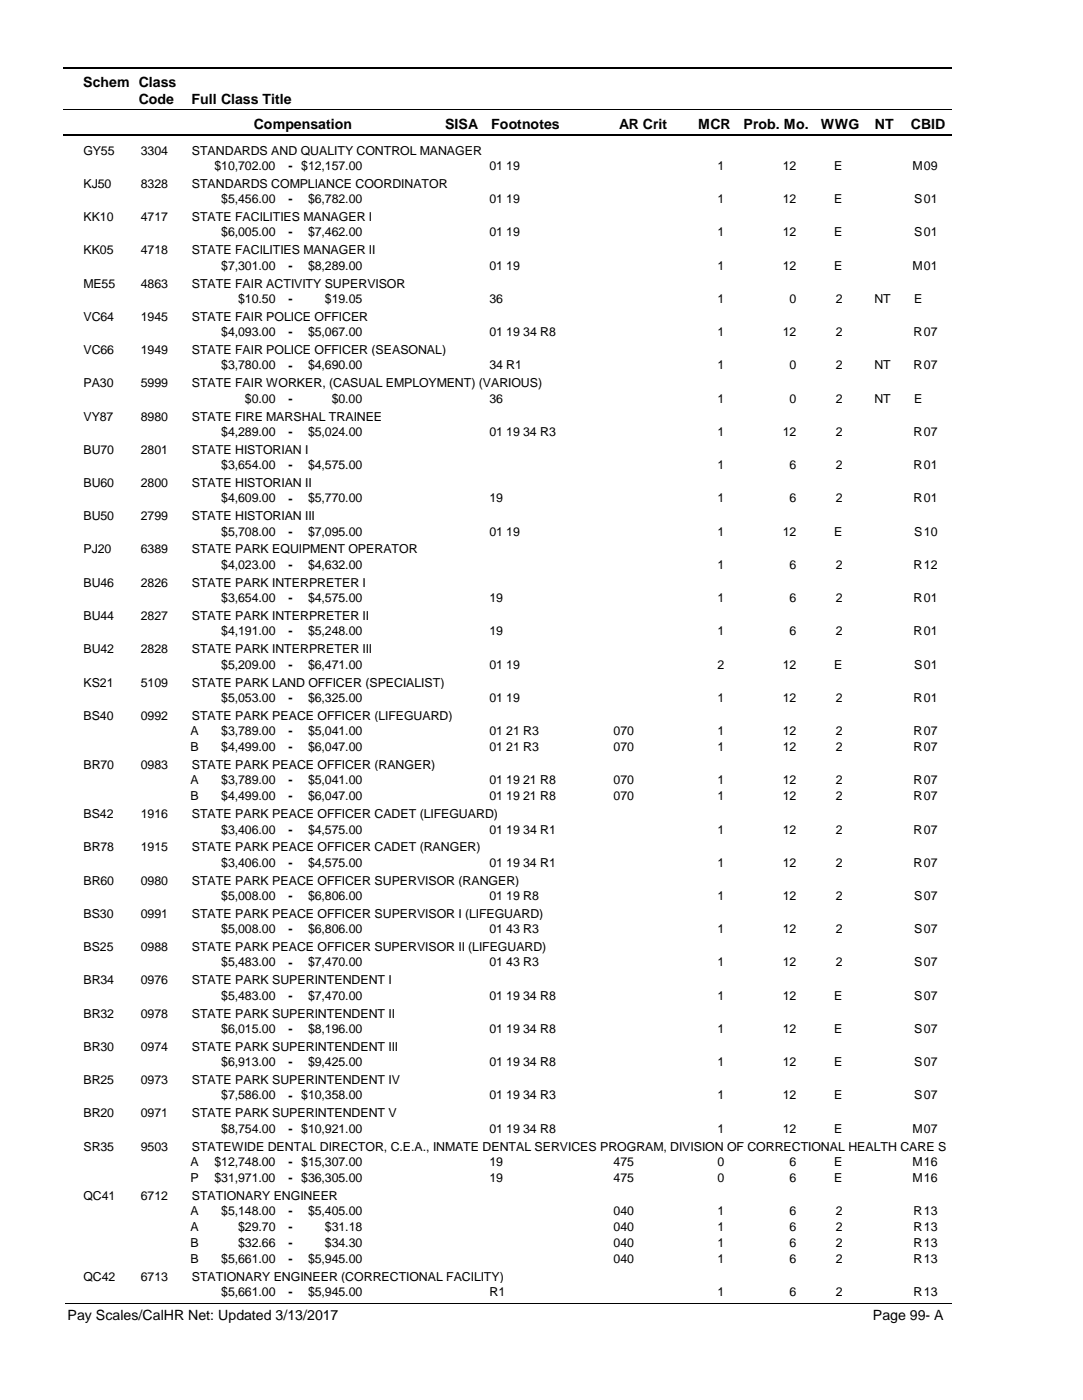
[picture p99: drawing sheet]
<svg xmlns="http://www.w3.org/2000/svg" width="216mm" height="279mm" viewBox="0 0 216 279" stroke-linecap="round" stroke-linejoin="round" font-family="sans-serif">
<defs><g id="words">
<g font-size="2.8">
<text x="16.6" y="17.3">Schem Class</text>
<text x="27.7" y="20.7">Code</text>
<text x="38.2" y="20.7">Full Class Title</text>
<text x="50.6" y="25.7">Compensation</text>
<text x="88.7" y="25.7">SISA</text>
<text x="98" y="25.7">Footnotes</text>
<text x="123.5" y="25.7">AR Crit</text>
<text x="139.2" y="25.7">MCR</text>
<text x="148.3" y="25.7">Prob. Mo.</text>
<text x="163.7" y="25.7">WWG</text>
<text x="174.5" y="25.7">NT</text>
<text x="181.6" y="25.7">CBID</text>
<text x="13.5" y="263.5">Pay Scales/CalHR Net: Updated 3/13/2017</text>
<text x="174.1" y="263.5">Page 99- A</text>
</g>
<g font-size="2.5">
<text x="16.6" y="30.8">GY55</text>
<text x="28.1" y="30.8">3304</text>
<text x="38.2" y="30.8">STANDARDS AND QUALITY CONTROL MANAGER</text>
<text x="42.8" y="33.9">$10,702.00</text>
<text x="57.5" y="33.9">-</text>
<text x="60.1" y="33.9">$12,157.00</text>
<text x="97.6" y="33.9">01 19</text>
<text x="143.1" y="33.9">1</text>
<text x="156.1" y="33.9">12</text>
<text x="166.3" y="33.9">E</text>
<text x="181.9" y="33.9">M</text>
<text x="184.2" y="33.9">09</text>
<text x="16.6" y="37.5">KJ50</text>
<text x="28.1" y="37.5">8328</text>
<text x="38.2" y="37.5">STANDARDS COMPLIANCE COORDINATOR</text>
<text x="44.1" y="40.6">$5,456.00</text>
<text x="57.5" y="40.6">-</text>
<text x="61.4" y="40.6">$6,782.00</text>
<text x="97.6" y="40.6">01 19</text>
<text x="143.1" y="40.6">1</text>
<text x="156.1" y="40.6">12</text>
<text x="166.3" y="40.6">E</text>
<text x="182.3" y="40.6">S</text>
<text x="184.2" y="40.6">01</text>
<text x="16.6" y="44.1">KK10</text>
<text x="28.1" y="44.1">4717</text>
<text x="38.2" y="44.1">STATE FACILITIES MANAGER I</text>
<text x="44.1" y="47.2">$6,005.00</text>
<text x="57.5" y="47.2">-</text>
<text x="61.4" y="47.2">$7,462.00</text>
<text x="97.6" y="47.2">01 19</text>
<text x="143.1" y="47.2">1</text>
<text x="156.1" y="47.2">12</text>
<text x="166.3" y="47.2">E</text>
<text x="182.3" y="47.2">S</text>
<text x="184.2" y="47.2">01</text>
<text x="16.6" y="50.7">KK05</text>
<text x="28.1" y="50.7">4718</text>
<text x="38.2" y="50.7">STATE FACILITIES MANAGER II</text>
<text x="44.1" y="53.8">$7,301.00</text>
<text x="57.5" y="53.9">-</text>
<text x="61.4" y="53.8">$8,289.00</text>
<text x="97.6" y="53.8">01 19</text>
<text x="143.1" y="53.8">1</text>
<text x="156.1" y="53.8">12</text>
<text x="166.3" y="53.8">E</text>
<text x="181.9" y="53.8">M</text>
<text x="184.2" y="53.8">01</text>
<text x="16.6" y="57.4">ME55</text>
<text x="28.1" y="57.4">4863</text>
<text x="38.2" y="57.4">STATE FAIR ACTIVITY SUPERVISOR</text>
<text x="16.6" y="64">VC64</text>
<text x="28.1" y="64">1945</text>
<text x="38.2" y="64">STATE FAIR POLICE OFFICER</text>
<text x="47.5" y="60.5">$10.50</text>
<text x="57.5" y="60.5">-</text>
<text x="64.8" y="60.5">$19.05</text>
<text x="97.6" y="60.5">36</text>
<text x="143.1" y="60.5">1</text>
<text x="157.5" y="60.5">0</text>
<text x="166.6" y="60.5">2</text>
<text x="174.4" y="60.5">NT</text>
<text x="182.3" y="60.5">E</text>
<text x="16.6" y="70.7">VC66</text>
<text x="28.1" y="70.7">1949</text>
<text x="38.2" y="70.7">STATE FAIR POLICE OFFICER (SEASONAL)</text>
<text x="44.1" y="67.1">$4,093.00</text>
<text x="57.5" y="67.1">-</text>
<text x="61.4" y="67.1">$5,067.00</text>
<text x="97.6" y="67.1">01 19 34 R8</text>
<text x="143.1" y="67.1">1</text>
<text x="156.1" y="67.1">12</text>
<text x="166.6" y="67.1">2</text>
<text x="182.2" y="67.1">R</text>
<text x="184.2" y="67.1">07</text>
<text x="16.6" y="77.3">PA30</text>
<text x="28.1" y="77.3">5999</text>
<text x="38.2" y="77.3">STATE FAIR WORKER, (CASUAL EMPLOYMENT) (VARIOUS)</text>
<text x="44.1" y="73.7">$3,780.00</text>
<text x="57.5" y="73.8">-</text>
<text x="61.4" y="73.7">$4,690.00</text>
<text x="97.6" y="73.7">34 R1</text>
<text x="143.1" y="73.7">1</text>
<text x="157.5" y="73.7">0</text>
<text x="166.6" y="73.7">2</text>
<text x="174.4" y="73.7">NT</text>
<text x="182.2" y="73.7">R</text>
<text x="184.2" y="73.7">07</text>
<text x="16.6" y="84">VY87</text>
<text x="28.1" y="84">8980</text>
<text x="38.2" y="84">STATE FIRE MARSHAL TRAINEE</text>
<text x="48.9" y="80.4">$0.00</text>
<text x="57.5" y="80.4">-</text>
<text x="66.2" y="80.4">$0.00</text>
<text x="97.6" y="80.4">36</text>
<text x="143.1" y="80.4">1</text>
<text x="157.5" y="80.4">0</text>
<text x="166.6" y="80.4">2</text>
<text x="174.4" y="80.4">NT</text>
<text x="182.3" y="80.4">E</text>
<text x="44.1" y="87">$4,289.00</text>
<text x="57.5" y="87">-</text>
<text x="61.4" y="87">$5,024.00</text>
<text x="97.6" y="87">01 19 34 R3</text>
<text x="143.1" y="87">1</text>
<text x="156.1" y="87">12</text>
<text x="166.6" y="87">2</text>
<text x="182.2" y="87">R</text>
<text x="184.2" y="87">07</text>
<text x="16.6" y="90.6">BU70</text>
<text x="28.1" y="90.6">2801</text>
<text x="38.2" y="90.6">STATE HISTORIAN I</text>
<text x="44.1" y="93.6">$3,654.00</text>
<text x="57.5" y="93.7">-</text>
<text x="61.4" y="93.6">$4,575.00</text>
<text x="143.1" y="93.6">1</text>
<text x="157.5" y="93.6">6</text>
<text x="166.6" y="93.6">2</text>
<text x="182.2" y="93.6">R</text>
<text x="184.2" y="93.6">01</text>
<text x="16.6" y="97.2">BU60</text>
<text x="28.1" y="97.2">2800</text>
<text x="38.2" y="97.2">STATE HISTORIAN II</text>
<text x="44.1" y="100.3">$4,609.00</text>
<text x="57.5" y="100.3">-</text>
<text x="61.4" y="100.3">$5,770.00</text>
<text x="97.6" y="100.3">19</text>
<text x="143.1" y="100.3">1</text>
<text x="157.5" y="100.3">6</text>
<text x="166.6" y="100.3">2</text>
<text x="182.2" y="100.3">R</text>
<text x="184.2" y="100.3">01</text>
<text x="16.6" y="103.9">BU50</text>
<text x="28.1" y="103.9">2799</text>
<text x="38.2" y="103.9">STATE HISTORIAN III</text>
<text x="44.1" y="106.9">$5,708.00</text>
<text x="57.5" y="106.9">-</text>
<text x="61.4" y="106.9">$7,095.00</text>
<text x="97.6" y="106.9">01 19</text>
<text x="143.1" y="106.9">1</text>
<text x="156.1" y="106.9">12</text>
<text x="166.3" y="106.9">E</text>
<text x="182.3" y="106.9">S</text>
<text x="184.2" y="106.9">10</text>
<text x="16.6" y="110.5">PJ20</text>
<text x="28.1" y="110.5">6389</text>
<text x="38.2" y="110.5">STATE PARK EQUIPMENT OPERATOR</text>
<text x="44.1" y="113.5">$4,023.00</text>
<text x="57.5" y="113.6">-</text>
<text x="61.4" y="113.5">$4,632.00</text>
<text x="143.1" y="113.5">1</text>
<text x="157.5" y="113.5">6</text>
<text x="166.6" y="113.5">2</text>
<text x="182.2" y="113.5">R</text>
<text x="184.2" y="113.5">12</text>
<text x="16.6" y="117.1">BU46</text>
<text x="28.1" y="117.1">2826</text>
<text x="38.2" y="117.1">STATE PARK INTERPRETER I</text>
<text x="16.6" y="123.8">BU44</text>
<text x="28.1" y="123.8">2827</text>
<text x="38.2" y="123.8">STATE PARK INTERPRETER II</text>
<text x="44.1" y="120.2">$3,654.00</text>
<text x="57.5" y="120.2">-</text>
<text x="61.4" y="120.2">$4,575.00</text>
<text x="97.6" y="120.2">19</text>
<text x="143.1" y="120.2">1</text>
<text x="157.5" y="120.2">6</text>
<text x="166.6" y="120.2">2</text>
<text x="182.2" y="120.2">R</text>
<text x="184.2" y="120.2">01</text>
<text x="16.6" y="130.4">BU42</text>
<text x="28.1" y="130.4">2828</text>
<text x="38.2" y="130.4">STATE PARK INTERPRETER III</text>
<text x="44.1" y="126.8">$4,191.00</text>
<text x="57.5" y="126.8">-</text>
<text x="61.4" y="126.8">$5,248.00</text>
<text x="97.6" y="126.8">19</text>
<text x="143.1" y="126.8">1</text>
<text x="157.5" y="126.8">6</text>
<text x="166.6" y="126.8">2</text>
<text x="182.2" y="126.8">R</text>
<text x="184.2" y="126.8">01</text>
<text x="16.6" y="137">KS21</text>
<text x="28.1" y="137">5109</text>
<text x="38.2" y="137">STATE PARK LAND OFFICER (SPECIALIST)</text>
<text x="44.1" y="133.4">$5,209.00</text>
<text x="57.5" y="133.5">-</text>
<text x="61.4" y="133.4">$6,471.00</text>
<text x="97.6" y="133.4">01 19</text>
<text x="143.1" y="133.4">2</text>
<text x="156.1" y="133.4">12</text>
<text x="166.3" y="133.4">E</text>
<text x="182.3" y="133.4">S</text>
<text x="184.2" y="133.4">01</text>
<text x="16.6" y="143.7">BS40</text>
<text x="28.1" y="143.7">0992</text>
<text x="38.2" y="143.7">STATE PARK PEACE OFFICER (LIFEGUARD)</text>
<text x="44.1" y="140.1">$5,053.00</text>
<text x="57.5" y="140.1">-</text>
<text x="61.4" y="140.1">$6,325.00</text>
<text x="97.6" y="140.1">01 19</text>
<text x="143.1" y="140.1">1</text>
<text x="156.1" y="140.1">12</text>
<text x="166.6" y="140.1">2</text>
<text x="182.2" y="140.1">R</text>
<text x="184.2" y="140.1">01</text>
<text x="38" y="146.7">A</text>
<text x="38" y="149.9">B</text>
<text x="44.1" y="146.7">$3,789.00</text>
<text x="44.1" y="149.9">$4,499.00</text>
<text x="57.5" y="146.7">-</text>
<text x="57.5" y="149.9">-</text>
<text x="61.4" y="146.7">$5,041.00</text>
<text x="61.4" y="149.9">$6,047.00</text>
<text x="97.6" y="146.7">01 21 R3</text>
<text x="97.6" y="149.9">01 21 R3</text>
<text x="122.4" y="146.7">070</text>
<text x="122.4" y="149.9">070</text>
<text x="143.1" y="146.7">1</text>
<text x="143.1" y="149.9">1</text>
<text x="156.1" y="146.7">12</text>
<text x="156.1" y="149.9">12</text>
<text x="166.6" y="146.7">2</text>
<text x="166.6" y="149.9">2</text>
<text x="182.2" y="146.7">R</text>
<text x="182.2" y="149.9">R</text>
<text x="184.2" y="146.7">07</text>
<text x="184.2" y="149.9">07</text>
<text x="16.6" y="153.5">BR70</text>
<text x="28.1" y="153.5">0983</text>
<text x="38.2" y="153.5">STATE PARK PEACE OFFICER (RANGER)</text>
<text x="38" y="156.5">A</text>
<text x="38" y="159.7">B</text>
<text x="44.1" y="156.5">$3,789.00</text>
<text x="44.1" y="159.7">$4,499.00</text>
<text x="57.5" y="156.6">-</text>
<text x="57.5" y="159.7">-</text>
<text x="61.4" y="156.5">$5,041.00</text>
<text x="61.4" y="159.7">$6,047.00</text>
<text x="97.6" y="156.5">01 19 21 R8</text>
<text x="97.6" y="159.7">01 19 21 R8</text>
<text x="122.4" y="156.5">070</text>
<text x="122.4" y="159.7">070</text>
<text x="143.1" y="156.5">1</text>
<text x="143.1" y="159.7">1</text>
<text x="156.1" y="156.5">12</text>
<text x="156.1" y="159.7">12</text>
<text x="166.6" y="156.5">2</text>
<text x="166.6" y="159.7">2</text>
<text x="182.2" y="156.5">R</text>
<text x="182.2" y="159.7">R</text>
<text x="184.2" y="156.5">07</text>
<text x="184.2" y="159.7">07</text>
<text x="16.6" y="163.3">BS42</text>
<text x="28.1" y="163.3">1916</text>
<text x="38.2" y="163.3">STATE PARK PEACE OFFICER CADET (LIFEGUARD)</text>
<text x="44.1" y="166.4">$3,406.00</text>
<text x="57.5" y="166.4">-</text>
<text x="61.4" y="166.4">$4,575.00</text>
<text x="97.6" y="166.4">01 19 34 R1</text>
<text x="143.1" y="166.4">1</text>
<text x="156.1" y="166.4">12</text>
<text x="166.6" y="166.4">2</text>
<text x="182.2" y="166.4">R</text>
<text x="184.2" y="166.4">07</text>
<text x="16.6" y="169.9">BR78</text>
<text x="28.1" y="169.9">1915</text>
<text x="38.2" y="169.9">STATE PARK PEACE OFFICER CADET (RANGER)</text>
<text x="44.1" y="173">$3,406.00</text>
<text x="57.5" y="173">-</text>
<text x="61.4" y="173">$4,575.00</text>
<text x="97.6" y="173">01 19 34 R1</text>
<text x="143.1" y="173">1</text>
<text x="156.1" y="173">12</text>
<text x="166.6" y="173">2</text>
<text x="182.2" y="173">R</text>
<text x="184.2" y="173">07</text>
<text x="16.6" y="176.6">BR60</text>
<text x="28.1" y="176.6">0980</text>
<text x="38.2" y="176.6">STATE PARK PEACE OFFICER SUPERVISOR (RANGER)</text>
<text x="44.1" y="179.6">$5,008.00</text>
<text x="57.5" y="179.7">-</text>
<text x="61.4" y="179.6">$6,806.00</text>
<text x="97.6" y="179.6">01 19 R8</text>
<text x="143.1" y="179.6">1</text>
<text x="156.1" y="179.6">12</text>
<text x="166.6" y="179.6">2</text>
<text x="182.3" y="179.6">S</text>
<text x="184.2" y="179.6">07</text>
<text x="16.6" y="183.2">BS30</text>
<text x="28.1" y="183.2">0991</text>
<text x="38.2" y="183.2">STATE PARK PEACE OFFICER SUPERVISOR I (LIFEGUARD)</text>
<text x="16.6" y="189.9">BS25</text>
<text x="28.1" y="189.9">0988</text>
<text x="38.2" y="189.9">STATE PARK PEACE OFFICER SUPERVISOR II (LIFEGUARD)</text>
<text x="44.1" y="186.3">$5,008.00</text>
<text x="57.5" y="186.3">-</text>
<text x="61.4" y="186.3">$6,806.00</text>
<text x="97.6" y="186.3">01 43 R3</text>
<text x="143.1" y="186.3">1</text>
<text x="156.1" y="186.3">12</text>
<text x="166.6" y="186.3">2</text>
<text x="182.3" y="186.3">S</text>
<text x="184.2" y="186.3">07</text>
<text x="16.6" y="196.5">BR34</text>
<text x="28.1" y="196.5">0976</text>
<text x="38.2" y="196.5">STATE PARK SUPERINTENDENT I</text>
<text x="44.1" y="192.9">$5,483.00</text>
<text x="57.5" y="192.9">-</text>
<text x="61.4" y="192.9">$7,470.00</text>
<text x="97.6" y="192.9">01 43 R3</text>
<text x="143.1" y="192.9">1</text>
<text x="156.1" y="192.9">12</text>
<text x="166.6" y="192.9">2</text>
<text x="182.3" y="192.9">S</text>
<text x="184.2" y="192.9">07</text>
<text x="16.6" y="203.1">BR32</text>
<text x="28.1" y="203.1">0978</text>
<text x="38.2" y="203.1">STATE PARK SUPERINTENDENT II</text>
<text x="44.1" y="199.5">$5,483.00</text>
<text x="57.5" y="199.6">-</text>
<text x="61.4" y="199.5">$7,470.00</text>
<text x="97.6" y="199.5">01 19 34 R8</text>
<text x="143.1" y="199.5">1</text>
<text x="156.1" y="199.5">12</text>
<text x="166.3" y="199.5">E</text>
<text x="182.3" y="199.5">S</text>
<text x="184.2" y="199.5">07</text>
<text x="16.6" y="209.8">BR30</text>
<text x="28.1" y="209.8">0974</text>
<text x="38.2" y="209.8">STATE PARK SUPERINTENDENT III</text>
<text x="44.1" y="206.2">$6,015.00</text>
<text x="57.5" y="206.2">-</text>
<text x="61.4" y="206.2">$8,196.00</text>
<text x="97.6" y="206.2">01 19 34 R8</text>
<text x="143.1" y="206.2">1</text>
<text x="156.1" y="206.2">12</text>
<text x="166.3" y="206.2">E</text>
<text x="182.3" y="206.2">S</text>
<text x="184.2" y="206.2">07</text>
<text x="44.1" y="212.8">$6,913.00</text>
<text x="57.5" y="212.8">-</text>
<text x="61.4" y="212.8">$9,425.00</text>
<text x="97.6" y="212.8">01 19 34 R8</text>
<text x="143.1" y="212.8">1</text>
<text x="156.1" y="212.8">12</text>
<text x="166.3" y="212.8">E</text>
<text x="182.3" y="212.8">S</text>
<text x="184.2" y="212.8">07</text>
<text x="16.6" y="216.4">BR25</text>
<text x="28.1" y="216.4">0973</text>
<text x="38.2" y="216.4">STATE PARK SUPERINTENDENT IV</text>
<text x="44.1" y="219.4">$7,586.00</text>
<text x="57.5" y="219.5">-</text>
<text x="60.1" y="219.4">$10,358.00</text>
<text x="97.6" y="219.4">01 19 34 R3</text>
<text x="143.1" y="219.4">1</text>
<text x="156.1" y="219.4">12</text>
<text x="166.3" y="219.4">E</text>
<text x="182.3" y="219.4">S</text>
<text x="184.2" y="219.4">07</text>
<text x="16.6" y="223">BR20</text>
<text x="28.1" y="223">0971</text>
<text x="38.2" y="223">STATE PARK SUPERINTENDENT V</text>
<text x="44.1" y="226.1">$8,754.00</text>
<text x="57.5" y="226.1">-</text>
<text x="60.1" y="226.1">$10,921.00</text>
<text x="97.6" y="226.1">01 19 34 R8</text>
<text x="143.1" y="226.1">1</text>
<text x="156.1" y="226.1">12</text>
<text x="166.3" y="226.1">E</text>
<text x="181.9" y="226.1">M</text>
<text x="184.2" y="226.1">07</text>
<text x="16.6" y="229.7">SR35</text>
<text x="28.1" y="229.7">9503</text>
<text x="38" y="232.7">A</text>
<text x="38.2" y="229.7">STATEWIDE DENTAL DIRECTOR, C.E.A., INMATE DENTAL SERVICES PROGRAM, DIVISION OF CORRECTIONAL HEALTH CARE S</text>
<text x="42.8" y="232.7">$12,748.00</text>
<text x="57.5" y="232.7">-</text>
<text x="60.1" y="232.7">$15,307.00</text>
<text x="97.6" y="232.7">19</text>
<text x="122.4" y="232.7">475</text>
<text x="143.1" y="232.7">0</text>
<text x="157.5" y="232.7">6</text>
<text x="166.3" y="232.7">E</text>
<text x="181.9" y="232.7">M</text>
<text x="184.2" y="232.7">16</text>
<text x="16.6" y="239.5">QC41</text>
<text x="28.1" y="239.5">6712</text>
<text x="38" y="235.9">P</text>
<text x="38.2" y="239.5">STATIONARY ENGINEER</text>
<text x="42.8" y="235.9">$31,971.00</text>
<text x="57.5" y="235.9">-</text>
<text x="60.1" y="235.9">$36,305.00</text>
<text x="97.6" y="235.9">19</text>
<text x="122.4" y="235.9">475</text>
<text x="143.1" y="235.9">0</text>
<text x="157.5" y="235.9">6</text>
<text x="166.3" y="235.9">E</text>
<text x="181.9" y="235.9">M</text>
<text x="184.2" y="235.9">16</text>
<text x="38" y="242.5">A</text>
<text x="38" y="245.7">A</text>
<text x="44.1" y="242.5">$5,148.00</text>
<text x="47.5" y="245.7">$29.70</text>
<text x="57.5" y="242.6">-</text>
<text x="57.5" y="245.7">-</text>
<text x="61.4" y="242.5">$5,405.00</text>
<text x="64.8" y="245.7">$31.18</text>
<text x="122.4" y="242.5">040</text>
<text x="122.4" y="245.7">040</text>
<text x="143.1" y="242.5">1</text>
<text x="143.1" y="245.7">1</text>
<text x="157.5" y="242.5">6</text>
<text x="157.5" y="245.7">6</text>
<text x="166.6" y="242.5">2</text>
<text x="166.6" y="245.7">2</text>
<text x="182.2" y="242.5">R</text>
<text x="182.2" y="245.7">R</text>
<text x="184.2" y="242.5">13</text>
<text x="184.2" y="245.7">13</text>
<text x="38" y="248.9">B</text>
<text x="47.5" y="248.9">$32.66</text>
<text x="57.5" y="248.9">-</text>
<text x="64.8" y="248.9">$34.30</text>
<text x="122.4" y="248.9">040</text>
<text x="143.1" y="248.9">1</text>
<text x="157.5" y="248.9">6</text>
<text x="166.6" y="248.9">2</text>
<text x="182.2" y="248.9">R</text>
<text x="184.2" y="248.9">13</text>
<text x="16.6" y="255.6">QC42</text>
<text x="28.1" y="255.6">6713</text>
<text x="38" y="252.1">B</text>
<text x="38.2" y="255.6">STATIONARY ENGINEER (CORRECTIONAL FACILITY)</text>
<text x="44.1" y="252.1">$5,661.00</text>
<text x="57.5" y="252.1">-</text>
<text x="61.4" y="252.1">$5,945.00</text>
<text x="122.4" y="252.1">040</text>
<text x="143.1" y="252.1">1</text>
<text x="157.5" y="252.1">6</text>
<text x="166.6" y="252.1">2</text>
<text x="182.2" y="252.1">R</text>
<text x="184.2" y="252.1">13</text>
<text x="44.1" y="258.7">$5,661.00</text>
<text x="57.5" y="258.7">-</text>
<text x="61.4" y="258.7">$5,945.00</text>
<text x="97.6" y="258.7">R1</text>
<text x="143.1" y="258.7">1</text>
<text x="157.5" y="258.7">6</text>
<text x="166.6" y="258.7">2</text>
<text x="182.2" y="258.7">R</text>
<text x="184.2" y="258.7">13</text>
</g>
</g></defs>
<path d="M12.7 13.5h177.1" fill="none" stroke="#000" stroke-width=".36"/>
<path d="M12.7 21.9h177.1" fill="none" stroke="#000" stroke-width=".2"/>
<path d="M12.7 27h177.1" fill="none" stroke="#000" stroke-width=".35"/>
<g fill="#fff">
<path d="M40.4 31.3h16.2v3h-16.2z" fill-rule="evenodd"/>
<path d="M183.9 31.3h4.1v3h-4.1z" fill-rule="evenodd"/>
<path d="M40.4 37.9h16.2v3h-16.2z" fill-rule="evenodd"/>
<path d="M183.9 37.9h4.1v3h-4.1z" fill-rule="evenodd"/>
<path d="M40.4 44.6h16.2v2.9h-16.2z" fill-rule="evenodd"/>
<path d="M183.9 44.6h4.1v2.9h-4.1z" fill-rule="evenodd"/>
<path d="M40.4 51.2h16.2v3h-16.2z" fill-rule="evenodd"/>
<path d="M183.9 51.2h4.1v3h-4.1z" fill-rule="evenodd"/>
<path d="M40.4 57.8h16.2v3h-16.2z" fill-rule="evenodd"/>
<path d="M183.9 57.8h4.1v3h-4.1z" fill-rule="evenodd"/>
<path d="M40.4 64.5h16.2v2.9h-16.2z" fill-rule="evenodd"/>
<path d="M183.9 64.5h4.1v2.9h-4.1z" fill-rule="evenodd"/>
<path d="M40.4 71.1h16.2v3h-16.2z" fill-rule="evenodd"/>
<path d="M183.9 71.1h4.1v3h-4.1z" fill-rule="evenodd"/>
<path d="M40.4 77.8h16.2v2.9h-16.2z" fill-rule="evenodd"/>
<path d="M183.9 77.8h4.1v2.9h-4.1z" fill-rule="evenodd"/>
<path d="M40.4 84.4h16.2v3h-16.2z" fill-rule="evenodd"/>
<path d="M183.9 84.4h4.1v3h-4.1z" fill-rule="evenodd"/>
<path d="M40.4 91h16.2v3h-16.2z" fill-rule="evenodd"/>
<path d="M183.9 91h4.1v3h-4.1z" fill-rule="evenodd"/>
<path d="M40.4 97.7h16.2v3h-16.2z" fill-rule="evenodd"/>
<path d="M183.9 97.7h4.1v3h-4.1z" fill-rule="evenodd"/>
<path d="M40.4 104.3h16.2v3h-16.2z" fill-rule="evenodd"/>
<path d="M183.9 104.3h4.1v3h-4.1z" fill-rule="evenodd"/>
<path d="M40.4 110.9h16.2v3h-16.2z" fill-rule="evenodd"/>
<path d="M183.9 110.9h4.1v3h-4.1z" fill-rule="evenodd"/>
<path d="M40.4 117.6h16.2v3h-16.2z" fill-rule="evenodd"/>
<path d="M183.9 117.6h4.1v3h-4.1z" fill-rule="evenodd"/>
<path d="M40.4 124.2h16.2v3h-16.2z" fill-rule="evenodd"/>
<path d="M183.9 124.2h4.1v3h-4.1z" fill-rule="evenodd"/>
<path d="M40.4 130.8h16.2v3h-16.2z" fill-rule="evenodd"/>
<path d="M183.9 130.8h4.1v3h-4.1z" fill-rule="evenodd"/>
<path d="M40.4 137.5h16.2v3h-16.2z" fill-rule="evenodd"/>
<path d="M183.9 137.5h4.1v3h-4.1z" fill-rule="evenodd"/>
<path d="M40.4 144.1h16.2v3h-16.2z" fill-rule="evenodd"/>
<path d="M183.9 144.1h4.1v3h-4.1z" fill-rule="evenodd"/>
<path d="M40.4 147.3h16.2v3h-16.2z" fill-rule="evenodd"/>
<path d="M183.9 147.3h4.1v3h-4.1z" fill-rule="evenodd"/>
<path d="M40.4 153.9h16.2v3h-16.2z" fill-rule="evenodd"/>
<path d="M183.9 153.9h4.1v3h-4.1z" fill-rule="evenodd"/>
<path d="M40.4 157.1h16.2v3h-16.2z" fill-rule="evenodd"/>
<path d="M183.9 157.1h4.1v3h-4.1z" fill-rule="evenodd"/>
<path d="M40.4 163.7h16.2v3h-16.2z" fill-rule="evenodd"/>
<path d="M183.9 163.7h4.1v3h-4.1z" fill-rule="evenodd"/>
<path d="M40.4 170.4h16.2v2.9h-16.2z" fill-rule="evenodd"/>
<path d="M183.9 170.4h4.1v2.9h-4.1z" fill-rule="evenodd"/>
<path d="M40.4 177h16.2v3h-16.2z" fill-rule="evenodd"/>
<path d="M183.9 177h4.1v3h-4.1z" fill-rule="evenodd"/>
<path d="M40.4 183.7h16.2v2.9h-16.2z" fill-rule="evenodd"/>
<path d="M183.9 183.7h4.1v2.9h-4.1z" fill-rule="evenodd"/>
<path d="M40.4 190.3h16.2v2.9h-16.2z" fill-rule="evenodd"/>
<path d="M183.9 190.3h4.1v2.9h-4.1z" fill-rule="evenodd"/>
<path d="M40.4 196.9h16.2v3h-16.2z" fill-rule="evenodd"/>
<path d="M183.9 196.9h4.1v3h-4.1z" fill-rule="evenodd"/>
<path d="M40.4 203.6h16.2v3h-16.2z" fill-rule="evenodd"/>
<path d="M183.9 203.6h4.1v3h-4.1z" fill-rule="evenodd"/>
<path d="M40.4 210.2h16.2v3h-16.2z" fill-rule="evenodd"/>
<path d="M183.9 210.2h4.1v3h-4.1z" fill-rule="evenodd"/>
<path d="M40.4 216.8h16.2v3h-16.2z" fill-rule="evenodd"/>
<path d="M183.9 216.8h4.1v3h-4.1z" fill-rule="evenodd"/>
<path d="M40.4 223.5h16.2v3h-16.2z" fill-rule="evenodd"/>
<path d="M183.9 223.5h4.1v3h-4.1z" fill-rule="evenodd"/>
<path d="M40.4 230.1h16.2v3h-16.2z" fill-rule="evenodd"/>
<path d="M183.9 230.1h4.1v3h-4.1z" fill-rule="evenodd"/>
<path d="M40.4 233.3h16.2v2.9h-16.2z" fill-rule="evenodd"/>
<path d="M183.9 233.3h4.1v2.9h-4.1z" fill-rule="evenodd"/>
<path d="M40.4 239.9h16.2v3h-16.2z" fill-rule="evenodd"/>
<path d="M183.9 239.9h4.1v3h-4.1z" fill-rule="evenodd"/>
<path d="M40.4 243.1h16.2v3h-16.2z" fill-rule="evenodd"/>
<path d="M183.9 243.1h4.1v3h-4.1z" fill-rule="evenodd"/>
<path d="M40.4 246.3h16.2v2.9h-16.2z" fill-rule="evenodd"/>
<path d="M183.9 246.3h4.1v2.9h-4.1z" fill-rule="evenodd"/>
<path d="M40.4 249.4h16.2v3h-16.2z" fill-rule="evenodd"/>
<path d="M183.9 249.4h4.1v3h-4.1z" fill-rule="evenodd"/>
<path d="M40.4 256.1h16.2v3h-16.2z" fill-rule="evenodd"/>
<path d="M183.9 256.1h4.1v3h-4.1z" fill-rule="evenodd"/>
</g>
<path d="M13.1 260.1h176.7" fill="none" stroke="#000" stroke-width=".2"/>
<use href="#words"/>
</svg>
